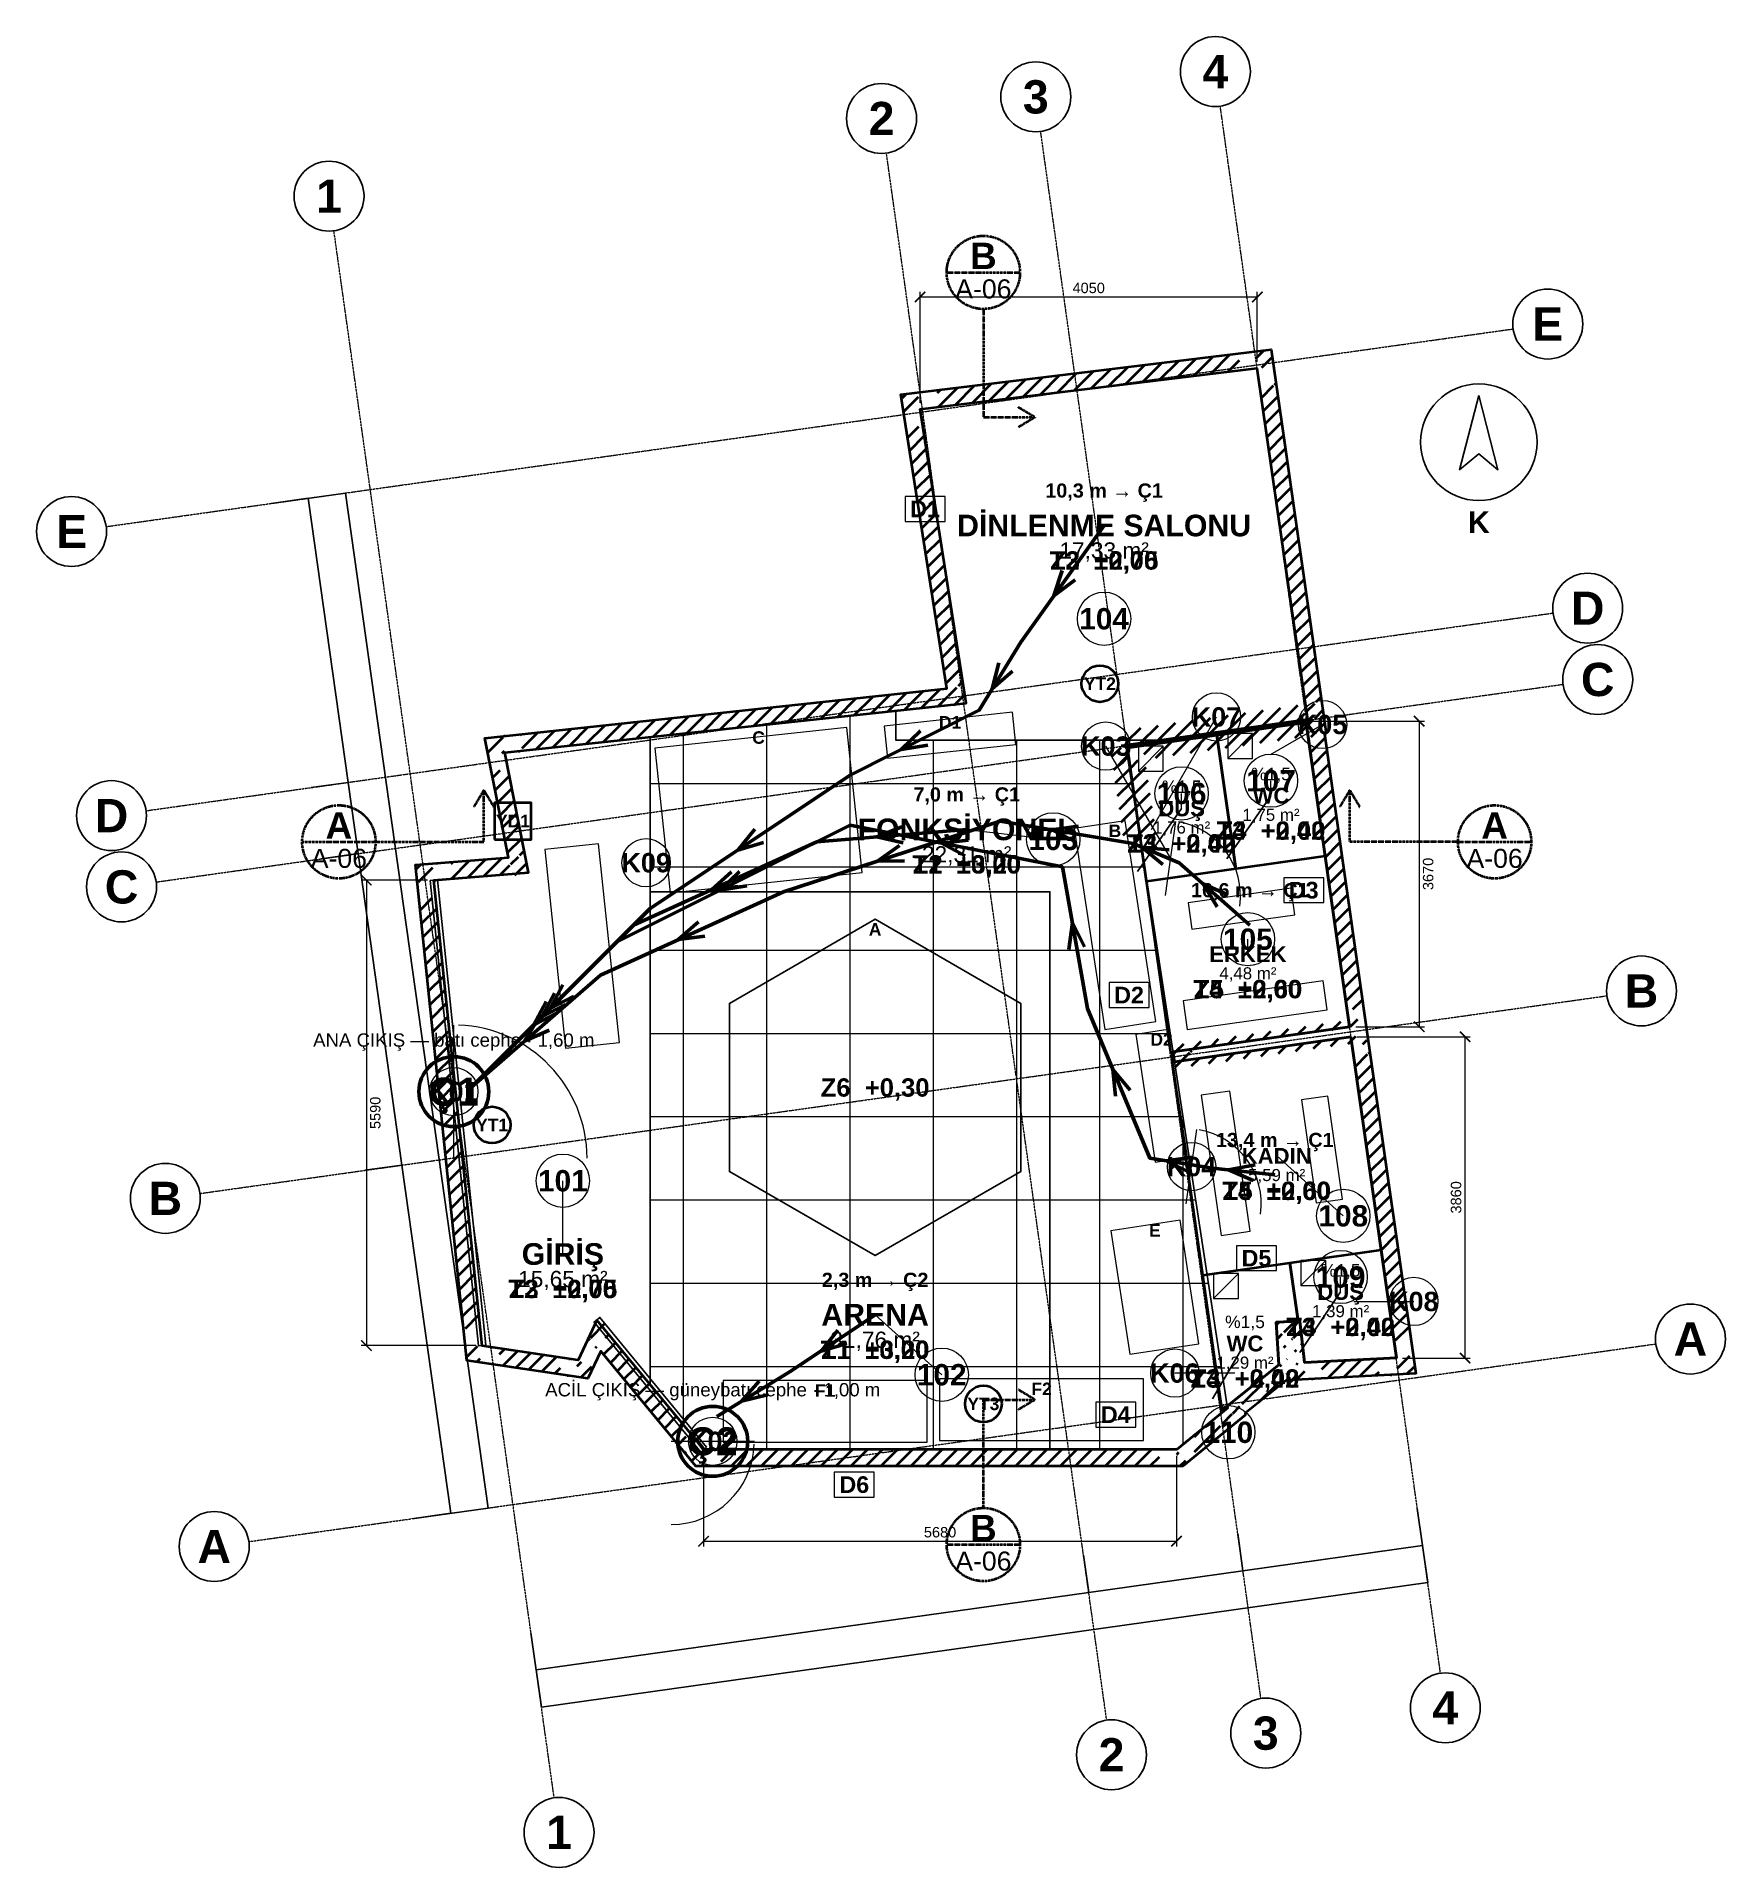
# Model space of a CAD drawing. Header units: millimetres. Extents: x -4770 to 15512, y -5017 to 16972.
import ezdxf
from ezdxf.enums import TextEntityAlignment as Align

# ---------------------------------------------------------------- set-up
doc = ezdxf.new("R2010")
doc.units = ezdxf.units.MM
doc.linetypes.add('DASHDOT', pattern=[3.556, 2.54, -0.508, 0, -0.508])
for name, color, linetype, lineweight in [('A-CEPHE', 5, 'Continuous', 25), ('A-DUVAR-MEVCUT', 8, 'Continuous', 35), ('A-DUVAR-YENI', 1, 'Continuous', 35), ('A-EKIPMAN', 9, 'Continuous', 18), ('A-KAPI', 8, 'Continuous', 18), ('A-KESIT-HAT', 1, 'DASHDOT', 35), ('A-MAHAL', 250, 'Continuous', 18), ('A-MOBILYA', 9, 'Continuous', 18), ('A-TAVAN-KAPAK', 150, 'Continuous', 18), ('A-TAVAN-SINIR', 150, 'Continuous', 25), ('A-TAVAN-YAZI', 150, 'Continuous', 13), ('A-YANGIN-EKIP', 1, 'Continuous', 35), ('A-YANGIN-KACIS', 3, 'Continuous', 50), ('A-YAZI', 7, 'Continuous', 13), ('A-ZEMIN-DERZ', 253, 'Continuous', 13), ('A-ZEMIN-SINIR', 30, 'Continuous', 25), ('A-ZEMIN-YAZI', 30, 'Continuous', 13), ('G-AKS-BALON', 8, 'Continuous', 25), ('G-AKS-HAT', 8, 'DASHDOT', 18), ('G-KUZEY', 7, 'Continuous', 25), ('G-OLCU', 7, 'Continuous', 13), ('G-OLCU-ZINCIR', 7, 'Continuous', 13)]:
    doc.layers.add(name, color=color, linetype=linetype, lineweight=lineweight)
doc.styles.add('GYM', font='arial.ttf')
doc.styles.add('GYM-B', font='arialbd.ttf')
doc.styles.add('OpenSansCondensed-Light', font='OpenSansCondensed-Light.ttf')
doc.dimstyles.new('EZDXF', dxfattribs={"dimtxt": 0.25, "dimasz": 0.175, "dimexe": 0.375, "dimexo": 0.125, "dimgap": 0.1, "dimtad": 1, "dimlfac": 100, "dimzin": 12, "dimdsep": 46, "dimtxsty": 'OpenSansCondensed-Light', "dimblk": 'ARCHTICK', "dimcen": 2.5, "dimazin": 3, "dimtfac": 0.5, "dimtmove": 2, "dimatfit": 3})
doc.dimstyles.new('GYM-50', dxfattribs={"dimscale": 50, "dimtxt": 2.5, "dimasz": 2.5, "dimexe": 1.25, "dimexo": 1.5, "dimgap": 0.9, "dimtad": 1, "dimdec": 0, "dimtxsty": 'GYM', "dimblk": 'ARCHTICK', "dimcen": 2.5, "dimclrd": 7, "dimclre": 7, "dimclrt": 7, "dimazin": 3, "dimtfac": 1, "dimtmove": 0, "dimatfit": 3, "dimlwd": 18, "dimlwe": 13})

msp = doc.modelspace()

# ---------------------------------------------------------------- texts
at = {"layer": 'A-EKIPMAN', "style": 'GYM-B'}
for s, p in [('D1', (6200, 8736.25055)), ('C', (3900, 8553.31202)), ('B', (8180, 7432.8534)), ('A', (5300, 6249.88661)), ('D2', (8740, 4925.57862)), ('E', (8660, 2634.89996)), ('F1', (4700, 710)), ('F2', (7300, 730))]:
    msp.add_text(s, height=150, dxfattribs=at).set_placement(p, align=Align.MIDDLE_CENTER)
at = {"layer": 'A-KESIT-HAT'}
for s, height, style, p in [('B', 316.8, 'GYM-B', (6600, 14338)), ('A-06', 228.8, 'GYM', (6600, 13942)), ('A', 316.8, 'GYM-B', (-1140, 7498)), ('A', 316.8, 'GYM-B', (12740, 7498)), ('A-06', 228.8, 'GYM', (-1140, 7102)), ('A-06', 228.8, 'GYM', (12740, 7102)), ('B', 316.8, 'GYM-B', (6600, -942)), ('A-06', 228.8, 'GYM', (6600, -1338))]:
    msp.add_text(s, height=height, dxfattribs=dict(at, style=style)).set_placement(p, align=Align.MIDDLE_CENTER)
at = {"layer": 'A-MAHAL', "style": 'GYM-B'}
for s, height, p in [('D1', 200, (5900, 11300)), ('104', 256, (8050, 9980)), ('K07', 232, (9400, 8800.99963)), ('K05', 232, (10673.53829, 8710)), ('K03', 232, (8070, 8450.99963)), ('107', 256, (10054.23645, 8035.00017)), ('106', 256, (8981.23664, 7882.2495)), ('103', 256, (7439.23048, 7330)), ('K09', 232, (2550, 7050)), ('D3', 200, (10447.46134, 6720)), ('105', 256, (9777.09054, 6131.43909)), ('D2', 200, (8350, 5460)), ('K01', 232, (240, 4300)), ('K04', 232, (9100, 3400)), ('101', 256, (1550, 3230)), ('108', 256, (10922.70129, 2808.50033)), ('D5', 200, (9880, 2300)), ('109', 256, (10890.77574, 2073.62044)), ('K08', 232, (11770, 1780)), ('102', 256, (6100, 900)), ('K06', 232, (8900, 920)), ('D4', 200, (8190, 420)), ('110', 256, (9542.088, 208.58984)), ('K02', 232, (3350, 100)), ('D6', 200, (5050, -420))]:
    msp.add_text(s, height=height, dxfattribs=at).set_placement(p, align=Align.MIDDLE_CENTER)
at = {"layer": 'A-TAVAN-YAZI', "style": 'GYM-B'}
for s, p in [('T2  +2,75', (8050, 10680)), ('T3  +2,40', (10054.23645, 7435.00017)), ('T3  +2,40', (8981.23664, 7282.2495)), ('T1  +3,20', (6400, 7030)), ('T4  +2,60', (9777.09054, 5531.43909)), ('T4  +2,60', (10122.70129, 3108.50033)), ('T2  +2,75', (1550, 1930)), ('T3  +2,40', (10890.77574, 1473.62044)), ('T1  +3,20', (5300, 1200)), ('T3  +2,40', (9742.088, 855))]:
    msp.add_text(s, height=220, dxfattribs=at).set_placement(p, align=Align.MIDDLE_CENTER)
at = {"layer": 'A-YANGIN-EKIP', "style": 'GYM-B'}
for s, p in [('YT2', (8000, 9200)), ('YD1', (950, 7550)), ('YT1', (700, 3900)), ('YT3', (6600, 550))]:
    msp.add_text(s, height=150, dxfattribs=at).set_placement(p, align=Align.MIDDLE_CENTER)
at = {"layer": 'A-YANGIN-KACIS'}
for s, height, style, p in [('10,3 m → Ç1', 170, 'GYM-B', (8050, 11520)), ('7,0 m → Ç1', 170, 'GYM-B', (6400, 7870)), ('10,6 m → Ç1', 170, 'GYM-B', (9800, 6720)), ('ANA ÇIKIŞ — batı cephe · 1,60 m', 160, 'GYM', (240, 4920)), ('Ç1', 336, 'GYM-B', (240, 4300)), ('13,4 m → Ç1', 170, 'GYM-B', (10100, 3720)), ('2,3 m → Ç2', 170, 'GYM-B', (5300, 2040)), ('ACİL ÇIKIŞ — güneybatı cephe · 1,00 m', 160, 'GYM', (3350, 720)), ('Ç2', 336, 'GYM-B', (3350, 100))]:
    msp.add_text(s, height=height, dxfattribs=dict(at, style=style)).set_placement(p, align=Align.MIDDLE_CENTER)
at = {"layer": 'A-YAZI'}
for s, height, style, p in [('DİNLENME SALONU', 260, 'GYM-B', (8050, 11100)), ('17,33 m²', 195, 'GYM', (8050, 10800)), ('WC', 190, 'GYM-B', (10054.23645, 7855.00017)), ('DUŞ', 190, 'GYM-B', (8981.23664, 7702.2495)), ('1,75 m²', 145, 'GYM', (10054.23645, 7625.00017)), ('FONKSİYONEL', 260, 'GYM-B', (6400, 7450)), ('1,76 m²', 145, 'GYM', (8981.23664, 7472.2495)), ('22,31 m²', 195, 'GYM', (6400, 7150)), ('ERKEK', 190, 'GYM-B', (9777.09054, 5951.43909)), ('4,48 m²', 145, 'GYM', (9777.09054, 5721.43909)), ('KADIN', 190, 'GYM-B', (10122.70129, 3528.50033)), ('5,59 m²', 145, 'GYM', (10122.70129, 3298.50033)), ('GİRİŞ', 260, 'GYM-B', (1550, 2350)), ('15,65 m²', 195, 'GYM', (1550, 2050)), ('DUŞ', 190, 'GYM-B', (10890.77574, 1893.62044)), ('ARENA', 260, 'GYM-B', (5300, 1620)), ('1,39 m²', 145, 'GYM', (10890.77574, 1663.62044)), ('31,76 m²', 195, 'GYM', (5300, 1320)), ('WC', 190, 'GYM-B', (9742.088, 1275)), ('1,29 m²', 145, 'GYM', (9742.088, 1045))]:
    msp.add_text(s, height=height, dxfattribs=dict(at, style=style)).set_placement(p, align=Align.MIDDLE_CENTER)
at = {"layer": 'A-ZEMIN-YAZI'}
for s, height, style, p in [('Z3  ±0,00', 220, 'GYM-B', (8050, 10680)), ('%1,5', 150, 'GYM', (10054.23645, 8115.00017)), ('%1,5', 150, 'GYM', (8981.23664, 7962.2495)), ('Z4  −0,02', 220, 'GYM-B', (10054.23645, 7435.00017)), ('Z4  −0,02', 220, 'GYM-B', (8981.23664, 7282.2495)), ('Z2  ±0,00', 220, 'GYM-B', (6400, 7030)), ('Z5  ±0,00', 220, 'GYM-B', (9777.09054, 5531.43909)), ('Z6  +0,30', 220, 'GYM-B', (5300, 4350)), ('Z5  ±0,00', 220, 'GYM-B', (10122.70129, 3108.50033)), ('%1,5', 150, 'GYM', (10890.77574, 2153.62044)), ('Z3  ±0,00', 220, 'GYM-B', (1550, 1930)), ('%1,5', 150, 'GYM', (9742.088, 1535)), ('Z4  −0,02', 220, 'GYM-B', (10890.77574, 1473.62044)), ('Z1  ±0,00', 220, 'GYM-B', (5300, 1200)), ('Z4  −0,02', 220, 'GYM-B', (9742.088, 855))]:
    msp.add_text(s, height=height, dxfattribs=dict(at, style=style)).set_placement(p, align=Align.MIDDLE_CENTER)
at = {"layer": 'G-AKS-BALON', "style": 'GYM-B'}
for s, p in [('4', (9386.42289, 16552.01029)), ('3', (7229.60505, 16248.88931)), ('2', (5377.23919, 15988.55627)), ('1', (-1258.20667, 15056.00517)), ('E', (13378.20927, 13519.68238)), ('E', (-4350.23863, 11028.11152)), ('D', (13857.833, 10106.98224)), ('C', (13978.16993, 9250.74044)), ('D', (-3870.61491, 7615.41138)), ('C', (-3750.27797, 6759.16958)), ('B', (14503.93786, 5509.70723)), ('B', (-3224.51004, 3018.13636)), ('A', (15091.55678, 1328.58142)), ('A', (-2636.89113, -1162.98945)), ('4', (12148.53164, -3101.41469)), ('3', (9991.7138, -3404.53567)), ('2', (8139.34795, -3664.86871)), ('1', (1503.90208, -4597.41981))]:
    msp.add_text(s, height=399, dxfattribs=at).set_placement(p, align=Align.MIDDLE_CENTER)

# ---------------------------------------------------------------- blocks, each defined once
blk = doc.blocks.new('G_KUZEY')
blk.add_lwpolyline([(0, 560), (-230, -330), (0, -140), (230, -330)], close=True)
blk.add_circle((0, 0), 700)
at = {"style": 'GYM-B'}
blk.add_text('K', height=260, dxfattribs=at).set_placement((0, -960), align=Align.MIDDLE_CENTER)
blk = doc.blocks.new('_ARCHTICK')
at = {"color": 0, "linetype": 'BYBLOCK', "const_width": 0.15}
blk.add_lwpolyline([(-0.5, -0.5), (0.5, 0.5)], dxfattribs=at)

# ---------------------------------------------------------------- dimensions: what is measured, and where the dimension line sits
at = {"layer": 'G-OLCU'}
for base, p1, p2 in [((5840, 13845), (5840, 12500), (9890, 12990)), ((3240, -1100), (3240, 0), (8920, 0))]:
    msp.add_linear_dim(base=base, p1=p1, p2=p2, dimstyle='GYM-50', dxfattribs=at).render()
for base, p1, p2 in [((11835, 8750), (10470, 8750), (11000, 5080)), ((-810, 6840), (0, 6840), (580, 1250)), ((12385, 1100), (11560, 1100), (11010, 4960))]:
    msp.add_linear_dim(base=base, p1=p1, p2=p2, angle=90, dimstyle='GYM-50', dxfattribs=at).render()
at = {"layer": 'G-OLCU-ZINCIR'}
for base, p1, p2, angle in [((650.79886, -700.93475), (-240.4424, -826.19055), (-1953.78991, 11364.91042), 98), ((-1028.54555, 8014.83818), (-1474.16618, 7952.21028), (-1953.78991, 11364.91042), 98), ((-908.20861, 7158.59638), (-1353.82924, 7095.96848), (-1474.16618, 7952.21028), 98), ((-382.44068, 3417.56316), (-828.06131, 3354.93527), (-1353.82924, 7095.96848), 98), ((205.17823, -763.56265), (-240.4424, -826.19055), (-828.06131, 3354.93527), 98), ((1292.35897, -3092.21235), (1167.10318, -2200.97108), (11811.73274, -704.96596), 8), ((9717.54279, -1453.70757), (9654.91489, -1008.08694), (11811.73274, -704.96596), 8), ((7865.17694, -1714.04061), (7802.54904, -1268.41998), (9654.91489, -1008.08694), 8), ((1229.73107, -2646.59171), (1167.10318, -2200.97108), (7802.54904, -1268.41998), 8)]:
    msp.add_linear_dim(base=base, p1=p1, p2=p2, angle=angle, dimstyle='EZDXF', dxfattribs=at).render()

# ---------------------------------------------------------------- hatches: boundary and pattern name
at = {"layer": 'A-DUVAR-MEVCUT'}
h = msp.add_hatch(dxfattribs=at)
h.set_pattern_fill('ANSI31', scale=40)
h.paths.add_polyline_path([(11012, 4959), (11563, 1104), (11760.98784, 1132.29865), (11209.98784, 4987.29865)])
h.paths.add_polyline_path([(11353, 1092.99729), (11563, 1104), (11532.98444, 1314), (11735.01704, 1314), (11773, 1048.25716), (11773, 914.72839), (11377.37373, 894), (11353, 894)])
h.paths.add_polyline_path([(11563, 1104), (10456, 1046), (10466.46442, 846.27395), (11573.46442, 904.27395)])
h.paths.add_polyline_path([(10432.29032, 1256), (10456, 1046), (10666, 1057.00271), (10666, 856.72839), (10278.39157, 836.42009), (10275.47486, 862.25383), (10246, 838.72565), (10246, 1256)])
h.paths.add_polyline_path([(10456, 1046), (10400, 1542), (10201.26266, 1519.56191), (10257.26266, 1023.56191)])
h.paths.add_polyline_path([(10190, 1332), (10190, 1534.60563), (10400, 1542), (10423.70968, 1332)])
h.paths.add_polyline_path([(10400, 1542), (10116, 1532), (10123.03789, 1332.12387), (10407.03789, 1342.12387)])
h.paths.add_polyline_path([(10326, 1322), (10129.89105, 1322), (10116, 1532), (10326, 1539.39437)])
h.paths.add_polyline_path([(10116, 1532), (10150, 1018), (10349.56388, 1031.20072), (10315.56388, 1545.20072)])
h.paths.add_polyline_path([(9940, 850.36842), (10150, 1018), (10136.10895, 1228), (10360, 1228), (10360, 840.69587), (10278.39157, 836.42009), (10275.47486, 862.25383), (10207.50852, 808), (9940, 808)])
h.paths.add_polyline_path([(10150, 1018), (9527.47436, 521.07164), (9652.24609, 364.7642), (10274.77173, 861.69256)])
h.paths.add_polyline_path([(9317.47436, 322.81752), (9531, 498), (9527.47436, 521.07164), (9737.47436, 688.70322), (9737.47436, 408.70048), (9618.47696, 311.07164), (9317.47436, 311.07164)])
h.paths.add_polyline_path([(9527.47436, 521.07164), (9531, 498), (9728.70495, 528.21182), (9725.17931, 551.28346)])
h.paths.add_polyline_path([(9321, 325.71005), (9531, 498), (9527.47436, 521.07164), (9741, 691.51754), (9741, 411.59301), (9590.35551, 288), (9321, 288)])
h.paths.add_polyline_path([(9531, 498), (8924, 0), (9050.85552, -154.62108), (9657.85552, 343.37892)])
h.paths.add_polyline_path([(9134, -86.40699), (8995.54426, -200), (8714, -200), (8714, 0), (8924, 0), (9134, 172.28995)])
h.paths.add_polyline_path([(8924, 0), (3241, 0), (3241, -200), (8924, -200)])
h.paths.add_polyline_path([(3067.59807, 210), (3241, 0), (3451, 0), (3451, -200), (3146.77475, -200), (3031, -59.78993), (3031, 210)])
h.paths.add_polyline_path([(3241, 0), (1957, 1555), (1802.78013, 1427.65703), (3086.78013, -127.34297)])
h.paths.add_polyline_path([(1858.5625, 1345), (1957, 1555), (2130.40193, 1345)])
h.paths.add_polyline_path([(1957, 1555), (1732, 1075), (1913.09179, 990.11322), (2138.09179, 1470.11322)])
h.paths.add_polyline_path([(1522, 904.11387), (1522, 1106.32697), (1732, 1075), (1830.4375, 1285), (1942, 1285), (1942, 1051.78408), (1854.44496, 865), (1784.19936, 865)])
h.paths.add_polyline_path([(1732, 1075), (579, 1247), (549.49132, 1049.18888), (1702.49132, 877.18888)])
h.paths.add_polyline_path([(557.26033, 1457), (579, 1247), (789, 1215.67303), (789, 1037), (631.19936, 1037), (396.03926, 1072.08026), (369, 1333.27294), (369, 1457)])
h.paths.add_polyline_path([(579, 1247), (0, 6840), (-198.93685, 6819.40561), (380.06315, 1226.40561)])
h.paths.add_polyline_path([(210, 6856.82218), (0, 6840), (21.73967, 6630), (-179.32916, 6630), (-210, 6926.27294), (-210, 7023.81848), (116.83741, 7050), (210, 7050)])
h.paths.add_polyline_path([(0, 6840), (1136, 6931), (1120.03003, 7130.36138), (-15.96997, 7039.36138)])
h.paths.add_polyline_path([(1094.75781, 7141), (1136, 6931), (926, 6914.17782), (926, 7141)])
h.paths.add_polyline_path([(1136, 6931), (853, 8372), (656.74886, 8333.45796), (939.74886, 6892.45796)])
h.paths.add_polyline_path([(1063, 8394.4824), (853, 8372), (894.24219, 8162), (690.42172, 8162), (643, 8403.46539), (643, 8550.6605), (935.73101, 8582), (1063, 8582)])
h.paths.add_polyline_path([(853, 8372), (6392, 8965), (6370.70986, 9163.8636), (831.70986, 8570.8636)])
h.paths.add_polyline_path([(6359.19864, 9175), (6392, 8965), (6182, 8942.5176), (6182, 9175)])
h.paths.add_polyline_path([(6392, 8965), (5840, 12499), (5642.39599, 12468.13486), (6194.39599, 8934.13486)])
h.paths.add_polyline_path([(6050, 12524.49073), (5840, 12499), (5872.80136, 12289), (5670.37631, 12289), (5630, 12547.49617), (5630, 12674.9773), (5910.28884, 12709), (6050, 12709)])
h.paths.add_polyline_path([(5840, 12499), (9885, 12990), (9860.90001, 13188.54267), (5815.90001, 12697.54267)])
h.paths.add_polyline_path([(9915.16355, 12780), (9885, 12990), (9675, 12964.50927), (9675, 13165.9773), (9955.28884, 13200), (10056.88905, 13200), (10095, 12934.6698), (10095, 12780)])
h.paths.add_polyline_path([(9885, 12990), (10491, 8771), (10688.96826, 8799.43536), (10082.96826, 13018.43536)])
h.paths.add_polyline_path([(10500.33896, 8561), (10473, 8753), (10281, 8725.32836), (10281, 8741.19293), (10491, 8771), (10460.83645, 8981), (10662.88905, 8981), (10701, 8715.6698), (10701, 8598.80247), (10697.05334, 8598.24229), (10701, 8570.52514), (10701, 8561)])
h.paths.add_polyline_path([(10491, 8771), (8314, 8462), (8342.10598, 8263.98471), (10519.10598, 8572.98471)])
h.paths.add_polyline_path([(8524, 8472.10401), (8329, 8444), (8356.21177, 8252), (8346.09066, 8252), (8314, 8462), (8524, 8491.80707)])
h.paths.add_polyline_path([(8314, 8462), (8485.61987, 7338.92633), (8683.32482, 7369.13815), (8511.70495, 8492.21182)])
h.paths.add_polyline_path([(8455.85699, 7548.92633), (8485.61987, 7338.92633), (8453.52921, 7548.92633)])
h.paths.add_polyline_path([(8485.61987, 7338.92633), (8329, 8444), (8130.97892, 8415.93487), (8287.59879, 7310.8612)])
h.paths.add_polyline_path([(8539, 8474.26586), (8329, 8444), (8358.76288, 8234), (8348.84129, 8234), (8314, 8462), (8539, 8493.93615)])
h.paths.add_polyline_path([(8329, 8444), (10473, 8753), (10444.47015, 8950.95466), (8300.47015, 8641.95466)])
h.paths.add_polyline_path([(10502.90199, 8543), (10473, 8753), (10263, 8722.73414), (10263, 8738.63803), (10491, 8771), (10463.4219, 8963), (10665.4745, 8963), (10683, 8840.98663), (10683, 8543)])
h.paths.add_polyline_path([(10473, 8753), (10996, 5080), (11194.00282, 5108.1937), (10671.00282, 8781.1937)])
h.paths.add_polyline_path([(11024.72088, 4870), (11012, 4959), (10786, 4926.84981), (10786, 5050.16768), (10996, 5080), (10966.09801, 5290), (11168.11534, 5290), (11206, 5023.93814), (11206, 4870)])
h.paths.add_polyline_path([(10996, 5080), (8876.81642, 4778.95156), (8904.94574, 4580.93959), (11024.12932, 4881.98803)])
h.paths.add_polyline_path([(9086.81642, 4685.12827), (8895.31677, 4657.88601), (8876.81642, 4778.95156), (9086.81642, 4808.78389)])
h.paths.add_polyline_path([(8876.81642, 4778.95156), (8895.31677, 4657.88601), (9093.02171, 4688.09783), (9074.52136, 4809.16338)])
h.paths.add_polyline_path([(9105.31677, 4687.76008), (8895.31677, 4657.88601), (8876.81642, 4778.95156), (9105.31677, 4811.41202)])
h.paths.add_polyline_path([(8895.31677, 4657.88601), (11012, 4959), (10983.8321, 5157.00649), (8867.14886, 4855.8925)])
h.paths.add_polyline_path([(11042.01556, 4749), (11012, 4959), (10802, 4929.12593), (10802, 5052.44061), (10996, 5080), (10983.32725, 5169), (11185.34458, 5169), (11222, 4911.57103), (11222, 4910.09728), (11221.04179, 4909.96115), (11222, 4903.25716), (11222, 4749)])

# ---------------------------------------------------------------- linework, layer by layer
at = {"layer": 'A-CEPHE'}
for points in [[(-44.75972, 6835.35588), (44.75972, 6844.64412), (624.75972, 1254.64412), (535.24028, 1245.35588)], [(3274.7883, 28.54425), (3205.2117, -28.54425), (1925.2117, 1531.45575), (1994.7883, 1588.54425)]]:
    msp.add_lwpolyline(points, close=True, dxfattribs=at)
at = {"layer": 'A-DUVAR-MEVCUT'}
for points in [[(11221.04179, 4909.96115), (11791.94357, 915.72091), (10278.39157, 836.42009), (10275.47486, 862.25383), (9742.65371, 436.93168), (9745.91018, 415.62146), (8995.54426, -200), (3146.77475, -200), (2003.97522, 1183.99787), (1849.85398, 855.2059), (396.03926, 1072.08026), (-220.01508, 7023.01622), (896.54259, 7112.45878), (614.68743, 8547.62938), (6162.00312, 9141.51965), (5610.45834, 12672.60525), (10055.14799, 13212.12135), (10717.45096, 8601.13749), (10697.05334, 8598.24229), (11222.20569, 4910.1265)], [(11012, 4959), (11563, 1104), (10456, 1046), (10400, 1542), (10116, 1532), (10150, 1018), (9527.47436, 521.07164), (9531, 498), (8924, 0), (3241, 0), (1957, 1555), (1732, 1075), (579, 1247), (0, 6840), (1136, 6931), (853, 8372), (6392, 8965), (5840, 12499), (9885, 12990), (10491, 8771), (8314, 8462), (8485.61987, 7338.92633), (8329, 8444), (10473, 8753), (10996, 5080), (8876.81642, 4778.95156), (8895.31677, 4657.88601)]]:
    msp.add_lwpolyline(points, close=True, dxfattribs=at)
at = {"layer": 'A-DUVAR-YENI'}
for points in [[(10473, 8753), (8329, 8444), (8849, 4775), (10996, 5080)], [(9403.29452, 8580.48246), (9631.66352, 6976.65965), (8558.61802, 6823.86825), (8331.29042, 8427.83935)], [(10475.81937, 8733.19972), (10704.18837, 7129.37691), (9632.65354, 6976.80062), (9404.28454, 8580.62343)], [(11012, 4959), (8868, 4654), (9466, 472), (10150, 1018), (10116, 1532), (10400, 1542), (10456, 1046), (11563, 1104)], [(10280.14346, 2245.09933), (10380.77907, 1541.32321), (10116, 1532), (10150, 1018), (9496.83309, 496.61238), (9463.16892, 491.79861), (9233.85158, 2095.4861)], [(11377.47369, 2402.01073), (11563, 1104), (10456, 1046), (10400, 1542), (10381.78418, 1541.3586), (10281.13339, 2245.24089)]]:
    msp.add_lwpolyline(points, close=True, dxfattribs=at)
at = {"layer": 'A-EKIPMAN'}
for points in [[(6991.3334, 8468.45876), (6949.89041, 8856.25055), (5408.6666, 8691.54124), (5450.10959, 8303.74945)], [(4960.45095, 8673.31202), (2653.58692, 8426.77938), (2839.54905, 6686.68798), (5146.41308, 6933.22062)], [(8301.8949, 7552.8534), (7689.02869, 7459.07169), (8058.1051, 5047.1466), (8670.97131, 5140.92831)], [(5300, 6369.88661), (3550.72689, 5359.9433), (3550.72689, 3340.0567), (5300, 2330.11339), (7049.27311, 3340.0567), (7049.27311, 5359.9433)], [(8815.52917, 5045.57862), (8430.01656, 4986.5869), (8664.47083, 3454.42138), (9049.98344, 3513.4131)], [(9188.61305, 1272.15913), (8961.72182, 2754.89996), (8131.38695, 2627.84087), (8358.27818, 1145.10004)], [(5925, 90), (5925, 830), (3475, 830), (3475, 90)], [(8525, 110), (8525, 850), (6075, 850), (6075, 110)]]:
    msp.add_lwpolyline(points, close=True, dxfattribs=at)
at = {"layer": 'A-KAPI'}
for p, q in [((8787.3721, 6654.37937), (8912.6279, 7545.62063)), ((240, 3500), (240, 5100)), ((9037.3721, 2954.37937), (9162.6279, 3845.62063)), ((2850, 100), (3850, 100))]:
    msp.add_line(p, q, dxfattribs=at)
for centre, radius, start, end in [((8787.3721, 6654.37937), 900, -8, 80), ((240, 3500), 1600, 0, 88), ((9037.3721, 2954.37937), 900, -8, 80), ((2850, 100), 1000, -90, -2)]:
    msp.add_arc(centre, radius, start, end, dxfattribs=at)
at = {"layer": 'A-KESIT-HAT'}
for p, q in [((6160, 14140), (7040, 14140)), ((6600, 13700), (6600, 12400)), ((6600, 12400), (7220, 12400)), ((7220, 12400), (7020, 12520)), ((7220, 12400), (7020, 12280)), ((600, 7920), (480, 7720)), ((600, 7300), (600, 7920)), ((600, 7920), (720, 7720)), ((11000, 7920), (10880, 7720)), ((11000, 7300), (11000, 7920)), ((11000, 7920), (11120, 7720)), ((-1580, 7300), (-700, 7300)), ((-700, 7300), (600, 7300)), ((12300, 7300), (11000, 7300)), ((12300, 7300), (13180, 7300)), ((7220, 600), (7020, 720)), ((6600, -700), (6600, 600)), ((6600, 600), (7220, 600)), ((7220, 600), (7020, 480)), ((6160, -1140), (7040, -1140))]:
    msp.add_line(p, q, dxfattribs=at)
for centre in [(6600, 14140), (-1140, 7300), (12740, 7300), (6600, -1140)]:
    msp.add_circle(centre, 440, dxfattribs=at)
at = {"layer": 'A-MAHAL'}
for p, q in [((8620, 7450), (9400, 8800.99963)), ((10050, 8350), (10673.53829, 8710)), ((8850, 7100), (8070, 8450.99963)), ((10054.23645, 7855.00017), (10054.23645, 8035.00017)), ((8981.23664, 7702.2495), (8981.23664, 7882.2495)), ((6400, 7450), (7439.23048, 7330)), ((2550, 7050), (2550, 7050)), ((9777.09054, 5951.43909), (9777.09054, 6131.43909)), ((240, 4300), (240, 4300)), ((10122.70129, 3528.50033), (10922.70129, 2808.50033)), ((9100, 3400), (9100, 3400)), ((1550, 2350), (1550, 3230)), ((10890.77574, 1893.62044), (10890.77574, 2073.62044)), ((11050, 1780), (11770, 1780)), ((5300, 1620), (6100, 900)), ((9620, 920), (8900, 920)), ((3350, 100), (3350, 100))]:
    msp.add_line(p, q, dxfattribs=at)
for points in [[(5660, 11150), (6140, 11150), (6140, 11450), (5660, 11450)], [(10207.46134, 6570), (10687.46134, 6570), (10687.46134, 6870), (10207.46134, 6870)], [(8110, 5310), (8590, 5310), (8590, 5610), (8110, 5610)], [(9640, 2150), (10120, 2150), (10120, 2450), (9640, 2450)], [(7950, 270), (8430, 270), (8430, 570), (7950, 570)], [(4810, -570), (5290, -570), (5290, -270), (4810, -270)]]:
    msp.add_lwpolyline(points, close=True, dxfattribs=at)
for centre, radius in [((8050, 9980), 320), ((9400, 8800.99963), 290), ((10673.53829, 8710), 290), ((8070, 8450.99963), 290), ((8981.23664, 7882.2495), 320), ((10054.23645, 8035.00017), 320), ((7439.23048, 7330), 320), ((2550, 7050), 290), ((9777.09054, 6131.43909), 320), ((240, 4300), 290), ((1550, 3230), 320), ((9100, 3400), 290), ((10922.70129, 2808.50033), 320), ((10890.77574, 2073.62044), 320), ((11770, 1780), 290), ((6100, 900), 320), ((8900, 920), 290), ((9542.088, 208.58984), 320), ((3350, 100), 290)]:
    msp.add_circle(centre, radius, dxfattribs=at)
at = {"layer": 'A-MOBILYA'}
for points in [[(1977.78546, 7277.39803), (1331.34623, 7209.45452), (1582.21454, 4822.60197), (2228.65377, 4890.54548)], [(9058.45138, 6566.50755), (9103.4583, 6249.68839), (10341.03313, 6425.49665), (10296.02621, 6742.31581)], [(8998.13474, 5391.34292), (9047.36105, 5044.82197), (10730.46282, 5283.9212), (10681.23651, 5630.44215)], [(9561.81032, 4306.5688), (9215.33462, 4257.02493), (9455.97628, 2574.143), (9802.45197, 2623.68687)], [(10737.02973, 4247.3292), (10420.25195, 4202.03195), (10597.19435, 2964.61876), (10913.97212, 3009.91602)]]:
    msp.add_lwpolyline(points, close=True, dxfattribs=at)
at = {"layer": 'A-TAVAN-KAPAK'}
for p, q in [((9534.28454, 8303.19972), (9834.28454, 8603.19972)), ((8461.29042, 8150.48246), (8761.29042, 8450.48246)), ((10411.13339, 1972.01073), (10711.13339, 2272.01073)), ((9363.85158, 1815.09933), (9663.85158, 2115.09933))]:
    msp.add_line(p, q, dxfattribs=at)
for points in [[(9534.28454, 8303.19972), (9834.28454, 8303.19972), (9834.28454, 8603.19972), (9534.28454, 8603.19972)], [(8461.29042, 8150.48246), (8761.29042, 8150.48246), (8761.29042, 8450.48246), (8461.29042, 8450.48246)], [(10411.13339, 1972.01073), (10711.13339, 1972.01073), (10711.13339, 2272.01073), (10411.13339, 2272.01073)], [(9363.85158, 1815.09933), (9663.85158, 1815.09933), (9663.85158, 2115.09933), (9363.85158, 2115.09933)]]:
    msp.add_lwpolyline(points, close=True, dxfattribs=at)
at = {"layer": 'A-TAVAN-SINIR'}
for points in [[(5550, 8520), (5550, 8874.85629), (6392, 8965), (5840, 12499), (9885, 12990), (10491, 8771), (8722.62783, 8520)], [(8924, 0), (7400, 0), (7400, 6700), (2600, 6700), (2600, 8559.03214), (5550, 8874.85629), (5550, 8520), (8722.62783, 8520), (8314, 8462), (9531, 498)], [(9403.29452, 8580.48246), (9631.66352, 6976.65965), (8558.61802, 6823.86825), (8331.29042, 8427.83935)], [(10475.81937, 8733.19972), (10704.18837, 7129.37691), (9632.65354, 6976.80062), (9404.28454, 8580.62343)], [(1957, 1555), (1732, 1075), (579, 1247), (0, 6840), (1136, 6931), (853, 8372), (2600, 8559.03214), (2600, 776.28894)], [(10996, 5080), (8849, 4775), (8558.75834, 6822.87818), (8558.75899, 6822.87824), (10704.32934, 7128.3869)], [(7400, 6700), (7400, 0), (3241, 0), (2600, 776.28894), (2600, 6700)], [(8868, 4654), (11012, 4959), (11377.3322, 2403.00067), (11377.33214, 2403.00066), (9233.71003, 2096.47603)], [(10280.14346, 2245.09933), (10380.77907, 1541.32321), (10116, 1532), (10150, 1018), (9496.83309, 496.61238), (9463.16892, 491.79861), (9233.85158, 2095.4861)], [(11377.47369, 2402.01073), (11563, 1104), (10456, 1046), (10400, 1542), (10381.78418, 1541.3586), (10281.13339, 2245.24089)]]:
    msp.add_lwpolyline(points, close=True, dxfattribs=at)
at = {"layer": 'A-YANGIN-EKIP'}
msp.add_lwpolyline([(730, 7330), (1170, 7330), (1170, 7770), (730, 7770)], close=True, dxfattribs=at)
for centre in [(8000, 9200), (700, 3900), (6600, 550)]:
    msp.add_circle(centre, 220, dxfattribs=at)
at = {"layer": 'A-YANGIN-KACIS'}
for p, q in [((7445.37713, 10253.52798), (7546.58535, 10559.96356)), ((7445.37713, 10253.52798), (7702.42433, 10448.65)), ((6706.29066, 9136.31669), (6784.97729, 9449.29318)), ((6706.29066, 9136.31669), (6948.48873, 9349.59109)), ((5614.21111, 8409.08688), (5846.45844, 8633.15618)), ((5614.21111, 8409.08688), (5932.54599, 8462.08476)), ((5320.62176, 7360.05181), (5619.78814, 7481.0698)), ((7422.50942, 7444.95154), (7742.32943, 7488.09128)), ((3650.23095, 7200.15396), (3853.53907, 7450.77655)), ((3650.23095, 7200.15396), (3959.7703, 7291.4297)), ((5320.62176, 7360.05181), (5635.69227, 7290.22024)), ((6098.36353, 7284.6346), (6419.21247, 7319.30197)), ((6098.36353, 7284.6346), (6382.36297, 7131.36951)), ((7422.50942, 7444.95154), (7710.46248, 7299.25009)), ((5328.91084, 7069.06701), (5592.08235, 7255.84663)), ((5328.91084, 7069.06701), (5651.59229, 7073.81624)), ((8508.93562, 7234.4451), (8756.31596, 7027.20408)), ((8508.93562, 7234.4451), (8830.20211, 7203.88836)), ((3336.13403, 6725.51547), (3577.06956, 6940.21513)), ((3439.00311, 6719.50155), (3671.82716, 6942.97153)), ((3336.13403, 6725.51547), (3656.31741, 6765.86986)), ((3439.00311, 6719.50155), (3757.47352, 6771.67881)), ((9240.02919, 6794.09189), (9407.76251, 6518.39024)), ((9240.02919, 6794.09189), (9534.47039, 6661.9925)), ((2936.13403, 6125.51547), (3177.06956, 6340.21513)), ((2936.13403, 6125.51547), (3256.31741, 6165.86986)), ((7668.71864, 6327.26104), (7627.97784, 6007.1266)), ((7668.71864, 6327.26104), (7816.57481, 6040.40842)), ((1397.72078, 5297.72078), (1547.92966, 5583.34845)), ((1197.72078, 5097.72078), (1347.92966, 5383.34845)), ((1297.72078, 5197.72078), (1447.92966, 5483.34845)), ((1297.72078, 5197.72078), (1583.34845, 5347.92966)), ((1397.72078, 5297.72078), (1683.34845, 5447.92966)), ((1089.26531, 4906.77947), (1258.77003, 5181.3956)), ((1197.72078, 5097.72078), (1483.34845, 5247.92966)), ((1089.26531, 4906.77947), (1384.55082, 5036.98062)), ((8155.76923, 4566.15385), (8185.91141, 4244.8482)), ((8155.76923, 4566.15385), (8362.69088, 4318.50631)), ((8797.26069, 3468.43829), (9116.70155, 3514.30122)), ((8797.26069, 3468.43829), (9086.44462, 3325.19539)), ((9546.01534, 3359.0917), (9862.61623, 3421.61968)), ((9546.01534, 3359.0917), (9842.30361, 3231.18887)), ((4650.4614, 1184.80914), (4853.19151, 1435.89951)), ((4650.4614, 1184.80914), (4959.78963, 1276.79785)), ((3696.40927, 581.139), (3909.44448, 823.54748)), ((3696.40927, 581.139), (4009.30794, 660.13455))]:
    msp.add_line(p, q, dxfattribs=at)
for points in [[(8050, 11100), (7050, 9700), (6550, 8880), (5000, 8100), (2600, 6500), (450, 4350)], [(9800, 6300), (8950, 7050), (8400, 7280), (6800, 7550), (4200, 6700), (2000, 5700), (450, 4350)], [(10100, 3300), (9350, 3380), (8600, 3500), (7850, 5300), (7550, 7000), (5000, 7500), (2200, 6100), (450, 4350)], [(6400, 7450), (4600, 7300), (2400, 6300), (450, 4350)], [(5300, 1620), (4300, 950), (3400, 400)]]:
    msp.add_lwpolyline(points, dxfattribs=at)
for centre in [(240, 4300), (3350, 100)]:
    msp.add_circle(centre, 420, dxfattribs=at)
at = {"layer": 'A-ZEMIN-DERZ'}
for p, q in [((5000, 6700), (5000, 8815.97382)), ((3000, 6700), (3000, 8601.85575)), ((4000, 6700), (4000, 8708.91479)), ((6000, 6700), (6000, 8520)), ((7000, 6700), (7000, 8520)), ((8000, 0), (8000, 8520)), ((2600, 8000), (8384.59945, 8000)), ((2600, 7000), (8537.4121, 7000)), ((3000, 291.86526), (3000, 6700)), ((4000, 0), (4000, 6700)), ((5000, 0), (5000, 6700)), ((6000, 0), (6000, 6700)), ((7000, 0), (7000, 6700)), ((2600, 6000), (7400, 6000)), ((7400, 6000), (8690.22476, 6000)), ((2600, 5000), (7400, 5000)), ((7400, 5000), (8843.03742, 5000)), ((2600, 4000), (7400, 4000)), ((7400, 4000), (8995.85008, 4000)), ((9000, 62.35255), (9000, 3972.84306)), ((2600, 3000), (7400, 3000)), ((7400, 3000), (9148.66273, 3000)), ((2600, 2000), (7400, 2000)), ((7400, 2000), (9301.47539, 2000)), ((2600, 1000), (7400, 1000)), ((7400, 1000), (9454.28805, 1000)), ((3241, 0), (7400, 0)), ((7400, 0), (8924, 0))]:
    msp.add_line(p, q, dxfattribs=at)
at = {"layer": 'A-ZEMIN-SINIR'}
for p, q in [((8451.29042, 6943.86825), (8981.23664, 7702.2495)), ((9524.28454, 7096.80062), (10054.23645, 7855.00017)), ((10401.13339, 1166), (10890.77574, 1893.62044)), ((9353.85158, 611.79861), (9742.088, 1275))]:
    msp.add_line(p, q, dxfattribs=at)
for points in [[(5550, 8520), (5550, 8874.85629), (6392, 8965), (5840, 12499), (9885, 12990), (10491, 8771), (8722.62783, 8520)], [(8924, 0), (7400, 0), (7400, 6700), (2600, 6700), (2600, 8559.03214), (5550, 8874.85629), (5550, 8520), (8722.62783, 8520), (8314, 8462), (9531, 498)], [(9403.29452, 8580.48246), (9631.66352, 6976.65965), (8558.61802, 6823.86825), (8331.29042, 8427.83935)], [(10475.81937, 8733.19972), (10704.18837, 7129.37691), (9632.65354, 6976.80062), (9404.28454, 8580.62343)], [(1957, 1555), (1732, 1075), (579, 1247), (0, 6840), (1136, 6931), (853, 8372), (2600, 8559.03214), (2600, 776.28894)], [(10996, 5080), (8849, 4775), (8558.75834, 6822.87818), (8558.75899, 6822.87824), (10704.32934, 7128.3869)], [(7400, 6700), (7400, 0), (3241, 0), (2600, 776.28894), (2600, 6700)], [(5300, 6369.88661), (3550.72689, 5359.9433), (3550.72689, 3340.0567), (5300, 2330.11339), (7049.27311, 3340.0567), (7049.27311, 5359.9433)], [(8868, 4654), (11012, 4959), (11377.3322, 2403.00067), (11377.33214, 2403.00066), (9233.71003, 2096.47603)], [(10280.14346, 2245.09933), (10380.77907, 1541.32321), (10116, 1532), (10150, 1018), (9496.83309, 496.61238), (9463.16892, 491.79861), (9233.85158, 2095.4861)], [(11377.47369, 2402.01073), (11563, 1104), (10456, 1046), (10400, 1542), (10381.78418, 1541.3586), (10281.13339, 2245.24089)]]:
    msp.add_lwpolyline(points, close=True, dxfattribs=at)
at = {"layer": 'G-AKS-BALON'}
for centre in [(9386.42289, 16552.01029), (7229.60505, 16248.88931), (5377.23919, 15988.55627), (-1258.20667, 15056.00517), (13378.20927, 13519.68238), (-4350.23863, 11028.11152), (13857.833, 10106.98224), (13978.16993, 9250.74044), (-3870.61491, 7615.41138), (-3750.27797, 6759.16958), (14503.93786, 5509.70723), (-3224.51004, 3018.13636), (15091.55678, 1328.58142), (-2636.89113, -1162.98945), (12148.53164, -3101.41469), (9991.7138, -3404.53567), (8139.34795, -3664.86871), (1503.90208, -4597.41981)]:
    msp.add_circle(centre, 420, dxfattribs=at)
at = {"layer": 'G-AKS-HAT'}
for p, q in [((12090.07894, -2685.5021), (9444.87559, 16136.0977)), ((9933.2611, -2988.62308), (7288.05775, 15832.97672)), ((8080.89524, -3248.95612), (5435.6919, 15572.64368)), ((1445.44938, -4181.50722), (-1199.75397, 14640.09258)), ((-3934.32604, 11086.56422), (12962.29668, 13461.22968)), ((-3454.70232, 7673.86408), (13441.92041, 10048.52954)), ((-3334.36538, 6817.62228), (13562.25734, 9192.28774)), ((-2808.59745, 3076.58907), (14088.02527, 5451.25453)), ((-2220.97854, -1104.53675), (14675.64419, 1270.12871))]:
    msp.add_line(p, q, dxfattribs=at)

# ---------------------------------------------------------------- block references
at = {"layer": 'G-KUZEY'}
msp.add_blockref('G_KUZEY', (12550, 12100), dxfattribs=at)

msp.set_redraw_order([(e.dxf.handle, doc.entitydb.next_handle()) for e in msp.query("TEXT MTEXT ATTDEF DIMENSION ARC_DIMENSION")])  # texts and dimensions are drawn at this point

doc.saveas('drawing.dxf')
